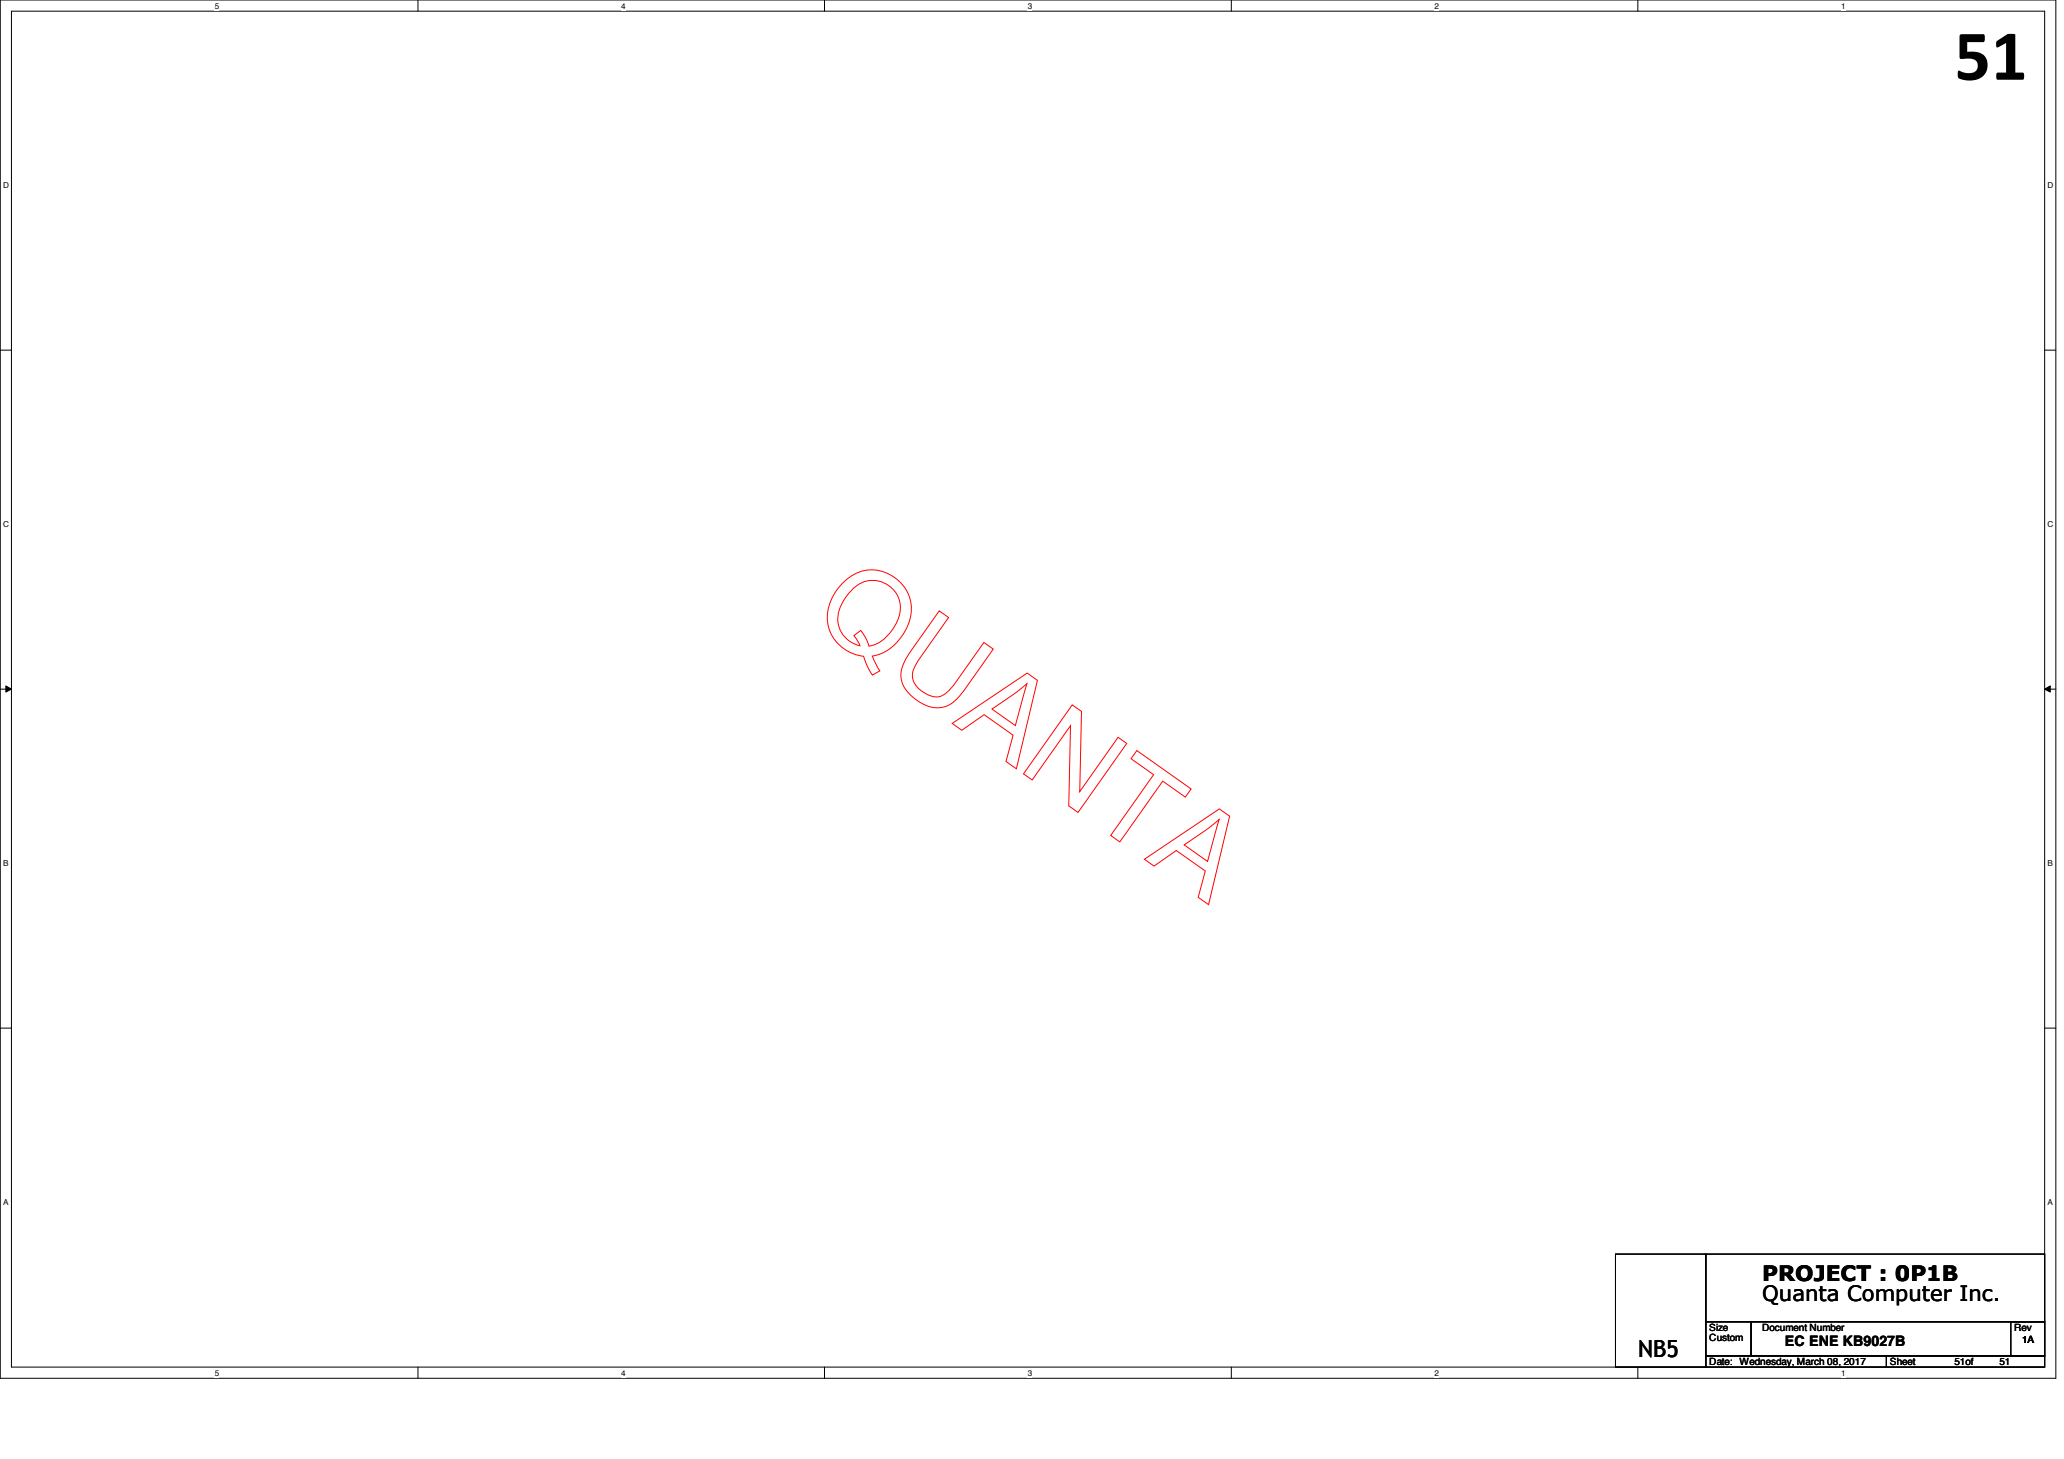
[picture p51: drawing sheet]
<svg xmlns="http://www.w3.org/2000/svg" width="297mm" height="210mm" viewBox="0 0 297 210" stroke-linecap="round" stroke-linejoin="round" font-family="sans-serif">
<defs><g id="words">
<text font-size="10.4" x="281.3" y="11.5">51</text>
<text font-size="3.4" x="235.8" y="195.2">NB5</text>
<g font-size="3">
<text x="253.6" y="184.3">PROJECT : 0P1B</text>
<text x="253.6" y="187.2">Quanta Computer Inc.</text>
</g>
<text font-size="2.1" x="256.9" y="193.7">EC ENE KB9027B</text>
<g font-size="1.4">
<text x="246" y="191.5">Size</text>
<text x="253.6" y="191.5">Document Number</text>
<text x="289.9" y="191.5">Rev</text>
<text x="246" y="196.4">Date: Wednesday, March 08, 2017</text>
<text x="246" y="193">Custom</text>
<text x="272" y="196.4">Sheet</text>
<text x="281.3" y="196.4">51of</text>
<text x="287.7" y="196.4">51</text>
<text x="291" y="193.2">1A</text>
</g>
<g font-size="1.2">
<text x="30.9" y="1.2">5</text>
<text x="89.4" y="1.2">4</text>
<text x="147.9" y="1.2">3</text>
<text x="206.5" y="1.2">2</text>
<text x="265" y="1.2">1</text>
<text x=".5" y="27.1">D</text>
<text x="294.7" y="27.1">D</text>
<text x=".5" y="75.8">C</text>
<text x="294.7" y="75.8">C</text>
<text x=".5" y="124.6">B</text>
<text x="294.7" y="124.6">B</text>
<text x=".5" y="173.4">A</text>
<text x="294.7" y="173.4">A</text>
<text x="30.9" y="197.9">5</text>
<text x="89.4" y="197.9">4</text>
<text x="147.9" y="197.9">3</text>
<text x="206.5" y="197.9">2</text>
<text x="265" y="197.9">1</text>
</g>
</g></defs>
<path d="M0 0h295.9v198.3h-295.9zM1.6 1.6h292.7v195.1h-292.7z" fill="none" stroke="#000" stroke-width=".14"/>
<g fill="#fff">
<path d="M30.9 .2h.6v1.3h-.6z"/>
<path d="M30.9 196.8h.6v1.4h-.6z"/>
</g>
<path d="M60.2 0v1.6M60.2 196.7v1.6" fill="none" stroke="#000" stroke-width=".14"/>
<g fill="#fff">
<path d="M89.4 .2h.6v1.3h-.6z"/>
<path d="M89.4 196.8h.6v1.4h-.6z"/>
</g>
<path d="M118.7 0v1.6M118.7 196.7v1.6" fill="none" stroke="#000" stroke-width=".14"/>
<g fill="#fff">
<path d="M147.9 .2h.6v1.3h-.6z"/>
<path d="M147.9 196.8h.6v1.4h-.6z"/>
</g>
<path d="M177.2 0v1.6M177.2 196.7v1.6" fill="none" stroke="#000" stroke-width=".14"/>
<g fill="#fff">
<path d="M206.5 .2h.5v1.3h-.5z"/>
<path d="M206.5 196.8h.5v1.4h-.5z"/>
</g>
<path d="M235.7 0v1.6M235.7 196.7v1.6" fill="none" stroke="#000" stroke-width=".14"/>
<g fill="#fff">
<path d="M265 .2h.6v1.3h-.6z"/>
<path d="M265 196.8h.6v1.4h-.6z"/>
<path d="M.5 26h.8v1.3h-.8z"/>
<path d="M294.7 26h.8v1.3h-.8z"/>
<path d="M.5 74.8h.8v1.3h-.8z"/>
<path d="M294.7 74.8h.8v1.3h-.8z"/>
</g>
<path d="M0 50.4h1.6M294.3 50.4h1.6" fill="none" stroke="#000" stroke-width=".14"/>
<g fill="#fff">
<path d="M.5 123.5h.7v1.3h-.7z"/>
<path d="M294.7 123.5h.7v1.3h-.7z"/>
</g>
<path d="M0 99.1h1.6M.8 98.7l.8 .4-.8 .5zM294.3 99.1l.8-.4v.9zM294.3 99.1h1.6" fill="none" stroke="#000" stroke-width=".14"/>
<path d="M.8 98.7l.8 .4-.8 .5zM294.3 99.1l.8-.4v.9z" fill="#000"/>
<g fill="#fff">
<path d="M.5 172.3h.7v1.3h-.7z"/>
<path d="M294.7 172.3h.7v1.3h-.7z"/>
</g>
<path d="M0 147.9h1.6M294.3 147.9h1.6M232.5 180.4h13v16.3h-13zM245.5 180.4h48.8v9.8h-48.8zM245.5 190.2h6.5v4.9h-6.5zM245.5 195.1h26v1.6h-26zM252 190.2h42.3v4.9h-42.3zM271.5 195.1h22.8v1.6h-22.8zM289.4 190.2h4.9v4.9h-4.9z" fill="none" stroke="#000" stroke-width=".14"/>
<path d="M121.2 84a5.7 5.7 0 0 1 7.8-.7 5.7 5.7 0 0 1 1.1 7.7 6.7 6.7 0 0 1-4.6 3.4l1.1 2.1-1.1 .6-.7-1.2-.5-1.5a5.7 5.7 0 0 1-4.2-9zM122.6 84.9a4 4 0 0 1 5.4-.6 4 4 0 0 1 1 5.3 5.8 5.8 0 0 1-4 3.4l-.5-1.4-.6-.9-1 .7 .5 .7 .4 .8a4 4 0 0 1-2.5-6.4zM135.2 87.9l1.3 .9-4.4 6.2a2.92 2.92 0 0 0-.4 3.4 4.2 4.2 0 0 0 3.5 1.8 4.7 4.7 0 0 0 2.4-2.1l4-5.7 1.3 1-4 5.7a5.8 5.8 0 0 1-3.3 2.7 5.8 5.8 0 0 1-5.4-2.8 3.9 3.9 0 0 1 .3-4.4zM137 104.1l10.8-7.3 1.5 1.1-3 12.7-1.5-1 1-3.8-4.2-3-3.2 2.3zM142.8 102l3.1-2.1 1.9-1.5-1.7 6zM154.3 101.4l1.3 1-.2 11.5 5.5-7.8 1.3 .9-7.1 9.9-1.3-1 .3-11.5-5.6 7.8-1.2-.9zM163.6 108l7.8 5.5-.8 1.2-3.3-2.3-6.1 8.7-1.4-.9 6.2-8.7-3.2-2.3zM164.7 123.6l10.8-7.2 1.5 1-3.1 12.8-1.5-1.1 1.1-3.8-4.2-2.9-3.2 2.2zM170.4 121.6l3.1-2.2 1.9-1.5-1.6 6z" fill="none" stroke="#f00" stroke-width=".14"/>
<use href="#words"/>
</svg>
